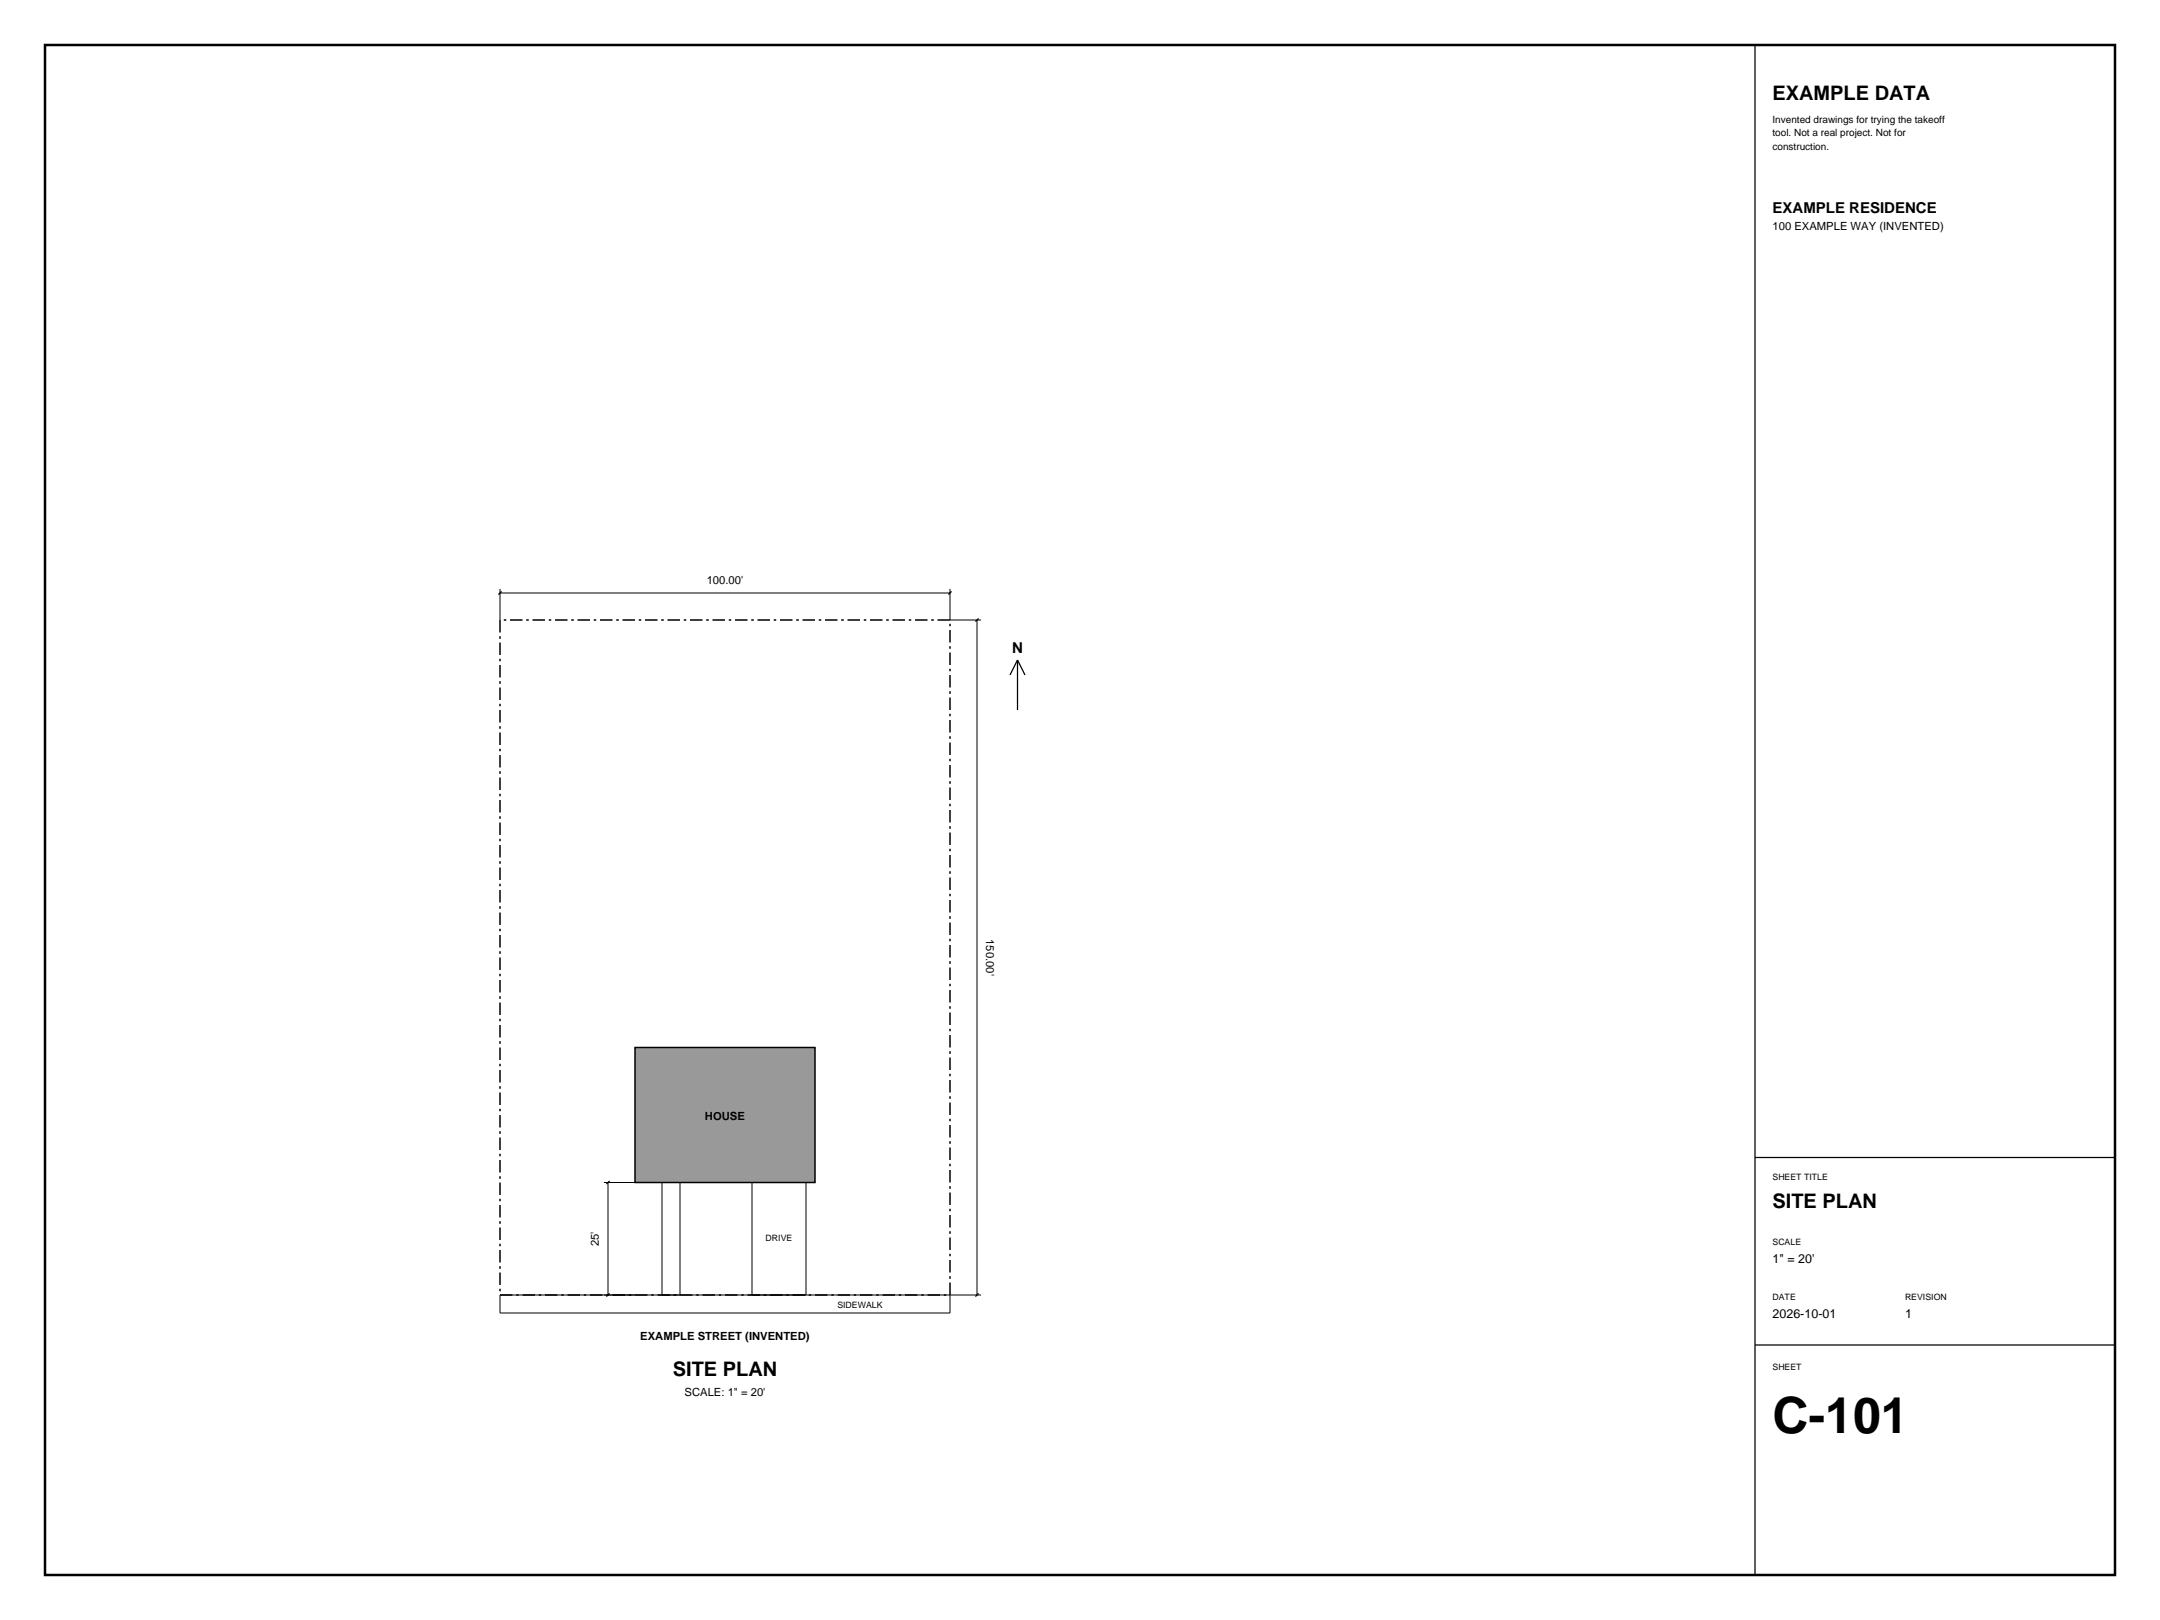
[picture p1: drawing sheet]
<svg xmlns="http://www.w3.org/2000/svg" width="610mm" height="457mm" viewBox="0 0 610 457" stroke-linecap="round" stroke-linejoin="round" font-family="sans-serif">
<defs><g id="words">
<text font-size="14.1" x="500.2" y="404.3">C-101</text>
<g font-size="5.6">
<text x="500.2" y="28.2">EXAMPLE DATA</text>
<text x="500.2" y="340.8">SITE PLAN</text>
<text x="189.9" y="388.3">SITE PLAN</text>
</g>
<g font-size="4.2">
<text x="500.2" y="60">EXAMPLE RESIDENCE</text>
<text x="285.6" y="184.1">N</text>
</g>
<g font-size="3.5">
<text x="500.2" y="356.3">1&quot; = 20'</text>
<text x="500.2" y="371.8">2026-10-01</text>
<text x="537.6" y="371.8">1</text>
</g>
<g font-size="3.2">
<text x="500.2" y="64.9">100 EXAMPLE WAY (INVENTED)</text>
<text x="199.5" y="164.7">100.00'</text>
<text x="278.3" y="265.1" transform="rotate(90 278.3 265.1)">150.00'</text>
<text x="199" y="315.9">HOUSE</text>
<text x="169" y="351.7" transform="rotate(-90 169 351.7)">25'</text>
<text x="180.7" y="378.2">EXAMPLE STREET (INVENTED)</text>
<text x="193.2" y="394.1">SCALE: 1&quot; = 20'</text>
</g>
<g font-size="2.8">
<text x="500.2" y="34.6">Invented drawings for trying the takeoff</text>
<text x="500.2" y="38.5">tool. Not a real project. Not for</text>
<text x="500.2" y="42.3">construction.</text>
</g>
<g font-size="2.5">
<text x="500.2" y="333">SHEET TITLE</text>
<text x="216.1" y="350.2">DRIVE</text>
<text x="500.2" y="351.4">SCALE</text>
<text x="236.3" y="369">SIDEWALK</text>
<text x="500.2" y="366.9">DATE</text>
<text x="537.6" y="366.9">REVISION</text>
<text x="500.2" y="386.6">SHEET</text>
</g>
</g></defs>
<path d="M141.1 175v190.5M268.1 175h-127M141.1 365.5h127M268.1 365.5v-190.5" fill="none" stroke="#000" stroke-width=".42" stroke-dasharray="3.5 1.1 .7 1.1" stroke-linecap="butt"/>
<path d="M179.2 295.6h50.8v38.1h-50.8z" fill-rule="evenodd" fill="#999" stroke="#000" stroke-width=".42"/>
<path d="M141.1 166.2v8.8M141.1 167.4h127M268.1 166.2v8.8h8.8M275.7 175v190.5M170.4 333.7h8.8M171.6 333.7v31.8M186.8 365.5v-31.8h5.1v31.8M212.2 365.5v-31.8h15.3v31.8M268.1 365.5v5.1h-127v-5.1h135.8" fill="none" stroke="#000" stroke-width=".28"/>
<path d="M495.3 12.7v431.8M141.6 166.9l-.9 .9M268.6 166.9l-.9 .9M276.2 174.5l-.9 .9M287.2 186.3v14.1M287.2 186.3l-2.2 4.2M287.2 186.3l2.1 4.2M172 333.3l-.9 .9M495.3 326.7h101.6M172 365l-.9 .9M276.2 365l-.9 .9M495.3 379.6h101.6" fill="none" stroke="#000" stroke-width=".35"/>
<path d="M12.7 12.7h584.2v431.8h-584.2z" fill="none" stroke="#000" stroke-width=".71" stroke-linecap="butt"/>
<use href="#words"/>
</svg>
